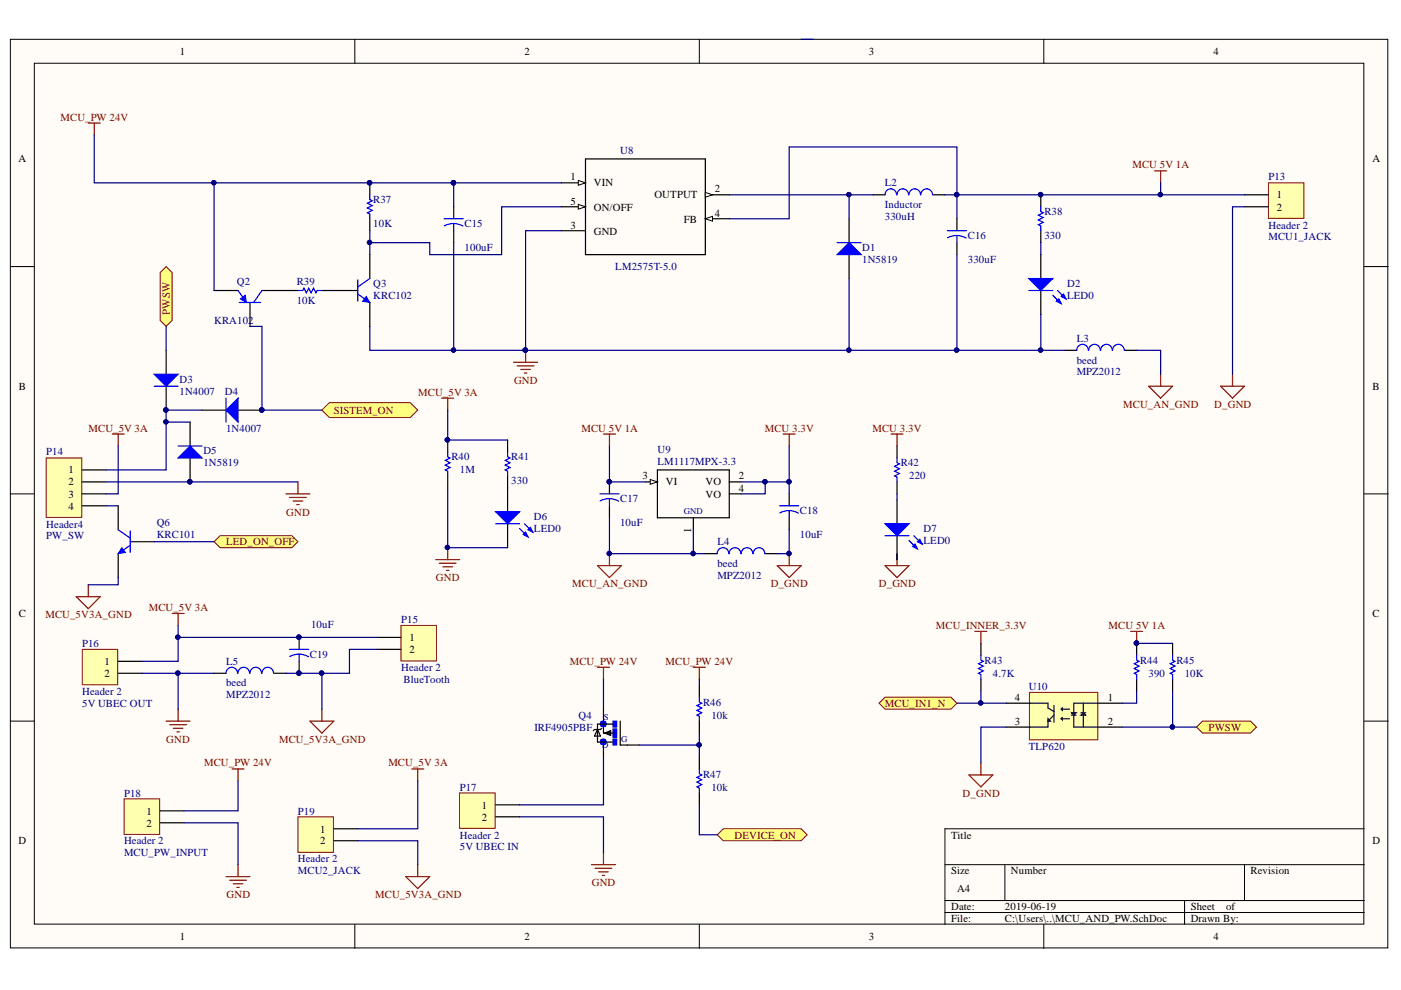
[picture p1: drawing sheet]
<svg xmlns="http://www.w3.org/2000/svg" width="297mm" height="210mm" viewBox="0 0 297 210" stroke-linecap="round" stroke-linejoin="round" font-family="sans-serif">
<defs><g id="words">
<g font-size="2.3">
<text x="38.1" y="11.6">1</text>
<text x="111.2" y="11.6">2</text>
<text x="184.2" y="11.6">3</text>
<text x="257.3" y="11.6">4</text>
<text x="3.9" y="34.4">A</text>
<text x="291" y="34.4">A</text>
<text x="121" y="38.2">1</text>
<text x="125.9" y="39.5">VIN</text>
<text x="151.6" y="40.8">2</text>
<text x="121" y="43.4">5</text>
<text x="125.9" y="44.7">ON/OFF</text>
<text x="138.7" y="42">OUTPUT</text>
<text x="145" y="47.2">FB</text>
<text x="151.6" y="45.9">4</text>
<text x="270.7" y="42">1</text>
<text x="270.7" y="44.7">2</text>
<text x="121" y="48.5">3</text>
<text x="125.9" y="49.7">GND</text>
<text x="4" y="82.6">B</text>
<text x="291" y="82.6">B</text>
<text x="14.5" y="100.4">1</text>
<text x="136.2" y="101.6">3</text>
<text x="156.7" y="101.6">2</text>
<text x="14.5" y="102.9">2</text>
<text x="14.5" y="105.5">3</text>
<text x="141.2" y="102.9">VI</text>
<text x="149.6" y="105.5">VO</text>
<text x="149.6" y="102.9">VO</text>
<text x="156.7" y="104.3">4</text>
<text x="14.5" y="108.1">4</text>
<text x="146.5" y="112.9" transform="rotate(-90 146.5 112.9)">1</text>
<text x="4" y="130.8">C</text>
<text x="291" y="130.8">C</text>
<text x="86.8" y="135.9">1</text>
<text x="22.2" y="141">1</text>
<text x="22.2" y="143.5">2</text>
<text x="86.8" y="138.4">2</text>
<text x="215.2" y="148.6">4</text>
<text x="234.9" y="148.6">1</text>
<text x="215.2" y="153.6">3</text>
<text x="234.9" y="153.6">2</text>
<text x="31" y="172.7">1</text>
<text x="102.1" y="171.5">1</text>
<text x="102.1" y="174">2</text>
<text x="3.9" y="179">D</text>
<text x="31" y="175.3">2</text>
<text x="67.9" y="176.5">1</text>
<text x="67.9" y="179">2</text>
<text x="201.6" y="177.8">Title</text>
<text x="291" y="179">D</text>
<text x="201.6" y="185.4">Size</text>
<text x="214.3" y="185.4">Number</text>
<text x="265.1" y="185.4">Revision</text>
<text x="202.9" y="189.2">A4</text>
<text x="201.6" y="193">Date:</text>
<text x="201.6" y="195.5">File:</text>
<text x="213.1" y="193">2019-06-19</text>
<text x="213.1" y="195.5">C:\Users\..\MCU_AND_PW.SchDoc</text>
<text x="252.5" y="193">Sheet</text>
<text x="252.5" y="195.5">Drawn By:</text>
<text x="260" y="193">of</text>
<text x="38.1" y="199.3">1</text>
<text x="111.2" y="199.3">2</text>
<text x="184.2" y="199.3">3</text>
<text x="257.3" y="199.3">4</text>
</g>
<g font-size="2.3" fill="#800000">
<text x="12.9" y="25.6">MCU_PW 24V</text>
<text x="240.1" y="35.7">MCU 5V 1A</text>
<text x="36" y="66.7" transform="rotate(-90 36 66.7)">PWSW</text>
<text x="88.7" y="83.9">MCU_5V 3A</text>
<text x="109" y="81.4">GND</text>
<text x="70.8" y="87.7">SISTEM_ON</text>
<text x="238.2" y="86.4">MCU_AN_GND</text>
<text x="257.4" y="86.4">D_GND</text>
<text x="18.8" y="91.5">MCU_5V 3A</text>
<text x="123.3" y="91.5">MCU 5V 1A</text>
<text x="162.2" y="91.5">MCU 3.3V</text>
<text x="185" y="91.5">MCU 3.3V</text>
<text x="60.7" y="109.3">GND</text>
<text x="47.9" y="115.7">LED_ON_OFF</text>
<text x="92.4" y="123.2">GND</text>
<text x="121.3" y="124.5">MCU_AN_GND</text>
<text x="163.4" y="124.5">D_GND</text>
<text x="186.3" y="124.5">D_GND</text>
<text x="9.6" y="131.1">MCU_5V3A_GND</text>
<text x="31.5" y="129.6">MCU_5V 3A</text>
<text x="198.4" y="133.4">MCU_INNER_3.3V</text>
<text x="235" y="133.4">MCU 5V 1A</text>
<text x="120.8" y="141">MCU_PW 24V</text>
<text x="141.1" y="141">MCU_PW 24V</text>
<text x="187.6" y="149.8">MCU_IN1_N</text>
<text x="256.3" y="154.9">PWSW</text>
<text x="35.3" y="157.4">GND</text>
<text x="59.2" y="157.4">MCU_5V3A_GND</text>
<text x="43.3" y="162.5">MCU_PW 24V</text>
<text x="82.3" y="162.5">MCU_5V 3A</text>
<text x="204.1" y="168.9">D_GND</text>
<text x="155.7" y="177.8">DEVICE_ON</text>
<text x="48" y="190.4">GND</text>
<text x="79.6" y="190.4">MCU_5V3A_GND</text>
<text x="125.5" y="187.9">GND</text>
</g>
<g font-size="2.3" fill="#000080">
<text x="131.5" y="32.6">U8</text>
<text x="187.6" y="39.5">L2</text>
<text x="268.9" y="38.2">P13</text>
<text x="79.1" y="43.1">R37</text>
<text x="187.6" y="46.7">330uH</text>
<text x="187.6" y="44.1">Inductor</text>
<text x="221.4" y="45.7">R38</text>
<text x="79.1" y="48.2">10K</text>
<text x="98.5" y="53.3">100uF</text>
<text x="98.5" y="48.2">C15</text>
<text x="182.8" y="53.3">D1</text>
<text x="205.2" y="50.7">C16</text>
<text x="221.4" y="50.7">330</text>
<text x="268.9" y="48.5">Header 2</text>
<text x="268.9" y="51">MCU1_JACK</text>
<text x="130.5" y="57.3">LM2575T-5.0</text>
<text x="182.8" y="55.8">1N5819</text>
<text x="205.2" y="55.8">330uF</text>
<text x="50.2" y="60.4">Q2</text>
<text x="62.9" y="64.4">10K</text>
<text x="62.9" y="60.4">R39</text>
<text x="79.1" y="60.9">Q3</text>
<text x="79.1" y="63.4">KRC102</text>
<text x="226.2" y="60.9">D2</text>
<text x="226.2" y="63.4">LED0</text>
<text x="45.4" y="68.7">KRA102</text>
<text x="228.3" y="72.5">L3</text>
<text x="228.3" y="77.1">beed</text>
<text x="38" y="81.1">D3</text>
<text x="38" y="83.7">1N4007</text>
<text x="47.7" y="83.7">D4</text>
<text x="228.3" y="79.6">MPZ2012</text>
<text x="47.9" y="91.5">1N4007</text>
<text x="139.4" y="96">U9</text>
<text x="9.8" y="96.6">P14</text>
<text x="43.1" y="96.3">D5</text>
<text x="43.1" y="98.9">1N5819</text>
<text x="95.7" y="97.6">R40</text>
<text x="97.5" y="100.4">1M</text>
<text x="108.4" y="97.6">R41</text>
<text x="139.4" y="98.5">LM1117MPX-3.3</text>
<text x="191" y="98.9">R42</text>
<text x="192.8" y="101.6">220</text>
<text x="108.4" y="102.7">330</text>
<text x="131.5" y="106.5">C17</text>
<text x="9.8" y="111.9">Header4</text>
<text x="33.2" y="111.6">Q6</text>
<text x="113.2" y="110.3">D6</text>
<text x="113.2" y="112.9">LED0</text>
<text x="131.5" y="111.6">10uF</text>
<text x="169.6" y="109.1">C18</text>
<text x="195.8" y="112.9">D7</text>
<text x="9.8" y="114.4">PW_SW</text>
<text x="33.2" y="114.1">KRC101</text>
<text x="152.1" y="115.7">L4</text>
<text x="169.6" y="114.1">10uF</text>
<text x="195.8" y="115.4">LED0</text>
<text x="152.1" y="122.7">MPZ2012</text>
<text x="152.1" y="120.2">beed</text>
<text x="17.4" y="137.2">P16</text>
<text x="65.9" y="133.1">10uF</text>
<text x="85.1" y="132.1">P15</text>
<text x="47.9" y="141">L5</text>
<text x="65.7" y="139.5">C19</text>
<text x="85.1" y="142.2">Header 2</text>
<text x="208.7" y="140.7">R43</text>
<text x="210.5" y="143.5">4.7K</text>
<text x="241.7" y="140.7">R44</text>
<text x="243.5" y="143.5">390</text>
<text x="249.4" y="140.7">R45</text>
<text x="251.2" y="143.5">10K</text>
<text x="17.4" y="147.3">Header 2</text>
<text x="17.4" y="149.8">5V UBEC OUT</text>
<text x="47.9" y="148.1">MPZ2012</text>
<text x="47.9" y="145.5">beed</text>
<text x="85.6" y="144.8">BlueTooth</text>
<text x="149.1" y="149.6">R46</text>
<text x="218.1" y="146.3">U10</text>
<text x="113.3" y="154.9">IRF4905PBF</text>
<text x="122.7" y="152.4">Q4</text>
<text x="150.8" y="152.4">10k</text>
<text x="218.1" y="159">TLP620</text>
<text x="97.5" y="167.7">P17</text>
<text x="149.1" y="164.9">R47</text>
<text x="150.8" y="167.7">10k</text>
<text x="26.3" y="168.9">P18</text>
<text x="63.2" y="172.7">P19</text>
<text x="26.3" y="179">Header 2</text>
<text x="97.5" y="177.8">Header 2</text>
<text x="26.3" y="181.6">MCU_PW_INPUT</text>
<text x="63.2" y="182.8">Header 2</text>
<text x="63.2" y="185.4">MCU2_JACK</text>
<text x="97.5" y="180.3">5V UBEC IN</text>
</g>
<g font-size="1.9" fill="#000080">
<text x="145" y="108.9">GND</text>
<text x="128" y="152.7">S</text>
<text x="127.7" y="158.6">D</text>
<text x="131.7" y="157.4">G</text>
</g>
</g></defs>
<g fill="#fffcf8" stroke="#000" stroke-width=".21">
<path d="M2.2 8.3h292v192.7h-292z"/>
<path d="M7.3 13.4h281.9v182.5h-281.9z"/>
</g>
<g fill="none" stroke="#000" stroke-width=".21">
<path d="M75.2 8.3v5.1M148.3 8.3v5.1M221.3 8.3v5.1M2.2 56.5h5.1M289.3 56.5h5M2.2 104.7h5.1M289.3 104.7h5M2.2 152.9h5.1M289.3 152.9h5M289.3 175.7h-89v20.3M75.2 196v5.1M148.3 196v5.1"/>
<path d="M200.3 183.3h89M200.3 190.9h89M200.3 193.5h89M213 183.3v7.6M221.3 196v5.1M251.2 190.9v5.1M263.9 183.3v7.6"/>
</g>
<path d="M18.7 26.1h2.6M20 26.1v2.5" fill="none" stroke="#800000" stroke-width=".25"/>
<path d="M78.4 38.8v2.5M78.4 46.4v2.5M96.2 43.8v2.6M96.2 48.9v2.6M180 46.4v5.1M180 54v5.1" fill="none" stroke="#000" stroke-width=".25"/>
<circle cx="78.3" cy="38.7" r=".47" fill="#000080" stroke="#000080" stroke-width=".21"/>
<path d="M78.4 41.3v1l.5 .3-1 .5 1 .5-1 .5 1 .5-1 .5 .5 .3v1M94.2 46.4h4M96.2 47.4l1.2 .2 .8 .3M96.2 47.4l-1.2 .2-.8 .3M96.2 47.4v1.5" fill="none" stroke="#00f" stroke-width=".25"/>
<path d="M177.5 54l2.5-2.5 2.6 2.5z" fill="#00f"/>
<path d="M177.5 54l2.5-2.5 2.6 2.5zM177.5 51.5h5.1M190.1 41.3a1.22 1.22 0 0 0-1.2-1.3 1.22 1.22 0 0 0-1.3 1.3M192.6 41.3a1.22 1.22 0 0 0-1.2-1.3 1.22 1.22 0 0 0-1.2 1.3M195.2 41.3a1.22 1.22 0 0 0-1.3-1.3 1.22 1.22 0 0 0-1.2 1.3M197.7 41.3a1.23 1.23 0 0 0-1.2-1.3 1.23 1.23 0 0 0-1.3 1.3M200.9 48.9h4M202.9 49.9l1.2 .2 .7 .4M202.9 49.9l-.8 .1-1.2 .4M202.9 49.9v1.6" fill="none" stroke="#00f" stroke-width=".25"/>
<path d="M185.1 41.3h2.5M197.8 41.3h2.5M202.9 46.4v2.5M202.9 51.5v2.5M220.7 54v5.1M220.7 61.6v5.1" fill="none" stroke="#000" stroke-width=".25"/>
<path d="M108.9 76.8h5.1M109.7 77.6h3.5M110.4 78.3h2.1M111.2 79.1h.5M111.4 74.3v2.5" fill="none" stroke="#800000" stroke-width=".25"/>
<circle cx="111.4" cy="74.2" r=".46" fill="#000080" stroke="#000080" stroke-width=".21"/>
<path d="M218.1 59.1h5.1l-2.5 2.5z" fill="#00f"/>
<path d="M218.1 59.1h5.1l-2.5 2.5zM223.2 62.6l1.8 1.8M224.2 61.6l1.8 1.8" fill="none" stroke="#00f" stroke-width=".25"/>
<path d="M224 63.9l.5-.5 .5 1z" fill="#00f"/>
<path d="M224 63.9l.5-.5 .5 1z" fill="none" stroke="#00f" stroke-width=".25"/>
<path d="M225 62.9l.5-.5 .5 1z" fill="#00f"/>
<path d="M220.7 43.8v1.1l.5 .2-1 .5 1 .5-1 .5 1 .5-1 .5 .5 .3v1M218.1 61.6h5.1M225 62.9l.5-.5 .5 1z" fill="none" stroke="#00f" stroke-width=".25"/>
<path d="M220.7 41.3v2.5M220.7 48.9v2.6" fill="none" stroke="#000" stroke-width=".25"/>
<circle cx="220.6" cy="41.3" r=".46" fill="#000080" stroke="#000080" stroke-width=".21"/>
<path d="M244.8 36.2h2.5M246.1 36.2v2.6" fill="none" stroke="#800000" stroke-width=".25"/>
<path d="M9.8 97.1h7.5v12.6h-7.5z" fill="#ffffb0" stroke="#800000" stroke-width=".21"/>
<path d="M78.4 54v5.1M70.8 61.6h5.1M78.4 64.1v5.1M17.4 99.6h5.1M17.4 102.2h5.1M17.4 104.7h5.1M17.4 107.2h5.1" fill="none" stroke="#000" stroke-width=".25"/>
<path d="M75.9 59.3v4.6M78.4 59.1l-2.5 1.7M75.9 62.4l2.5 1.7" fill="none" stroke="#00f" stroke-width=".25"/>
<path d="M77.6 62.9l.8 1.2-1.5-.2z" fill="#00f"/>
<path d="M77.6 62.9l.8 1.2-1.5-.2z" fill="none" stroke="#00f" stroke-width=".21"/>
<path d="M45.4 61.6h5.1M53 64.1v5.1M55.5 61.6h5.1" fill="none" stroke="#000" stroke-width=".25"/>
<path d="M50.5 61.6l1.2 1.8M50.7 64.1h4.6M55.5 61.6l-1.7 2.5" fill="none" stroke="#00f" stroke-width=".25"/>
<path d="M51 63.4l1-.8 .2 1.5z" fill="#00f"/>
<path d="M51 63.4l1-.8 .2 1.5z" fill="none" stroke="#00f" stroke-width=".21"/>
<path d="M35.2 74.3v5M225.8 74.3h2.5M238.5 74.3h2.5M35.2 81.9v5.1" fill="none" stroke="#000" stroke-width=".25"/>
<path d="M230.7 74.3a1.22 1.22 0 0 0-1.2-1.3 1.22 1.22 0 0 0-1.2 1.3M233.3 74.3a1.22 1.22 0 0 0-1.3-1.3 1.22 1.22 0 0 0-1.2 1.3M235.8 74.3a1.22 1.22 0 0 0-1.2-1.3 1.22 1.22 0 0 0-1.2 1.3M238.4 74.3a1.23 1.23 0 0 0-1.3-1.3 1.23 1.23 0 0 0-1.2 1.3" fill="none" stroke="#00f" stroke-width=".25"/>
<path d="M239.7 133.9h2.6M241 133.9v2.5" fill="none" stroke="#800000" stroke-width=".25"/>
<g fill="#000080" stroke="#000080" stroke-width=".21">
<circle cx="240.9" cy="136.4" r=".46"/>
<circle cx="35.2" cy="86.9" r=".46"/>
</g>
<path d="M32.7 79.3h5.1l-2.6 2.6z" fill="#00f"/>
<path d="M32.7 79.3h5.1l-2.6 2.6zM32.7 81.9h5.1" fill="none" stroke="#00f" stroke-width=".25"/>
<g fill="#000080" stroke="#000080" stroke-width=".21">
<circle cx="35.2" cy="86.9" r=".46"/>
<circle cx="55.5" cy="86.9" r=".46"/>
</g>
<path d="M42.8 87h5.1M50.5 87h5" fill="none" stroke="#000" stroke-width=".25"/>
<path d="M47.9 87l2.6-2.6v5.1z" fill="#00f"/>
<path d="M47.9 87l2.6-2.6v5.1zM47.9 84.4v5.1" fill="none" stroke="#00f" stroke-width=".25"/>
<circle cx="55.5" cy="86.9" r=".46" fill="#000080" stroke="#000080" stroke-width=".21"/>
<path d="M246.1 79.3v2.6M23.8 92h2.5M25.1 92v2.6M243.5 81.9h5.1l-2.5 2.5z" fill="none" stroke="#800000" stroke-width=".25"/>
<path d="M26.3 169.4h7.6v7.5h-7.6z" fill="#ffffb0" stroke="#800000" stroke-width=".21"/>
<path d="M34 171.9h5M34 174.5h5" fill="none" stroke="#000" stroke-width=".25"/>
<path d="M126.7 141.5h2.5M127.9 141.5v2.5M49.2 163h2.5M50.5 163v2.6M47.9 185.9h5.1M48.7 186.6h3.5M49.4 187.4h2.1M50.2 188.1h.5M50.5 183.3v2.6" fill="none" stroke="#800000" stroke-width=".25"/>
<path d="M97.4 168.1h7.6v7.5h-7.6z" fill="#ffffb0" stroke="#800000" stroke-width=".21"/>
<path d="M105.1 170.6h5.1M105.1 173.2h5.1" fill="none" stroke="#000" stroke-width=".25"/>
<path d="M125.4 183.3h5.1M126.2 184.1h3.5M126.9 184.9h2.1M127.7 185.6h.5M127.9 180.8v2.5" fill="none" stroke="#800000" stroke-width=".25"/>
<path d="M17.4 137.7h7.6v7.5h-7.6z" fill="#ffffb0" stroke="#800000" stroke-width=".21"/>
<path d="M124.1 33.7h25.4v20.3h-25.4zM149.5 46.4h5.1M25.1 140.2h5M25.1 142.8h5M45.4 142.8h2.5M58.1 142.8h2.5" fill="none" stroke="#000" stroke-width=".25"/>
<path d="M36.5 130.1h2.5M37.8 130.1v2.5M35.2 152.9h5.1M36 153.7h3.5M36.7 154.4h2.1M37.5 155.2h.5M37.8 150.4v2.5M65.7 152.9h5.1l-2.6 2.5zM68.2 150.4v2.5" fill="none" stroke="#800000" stroke-width=".25"/>
<path d="M50.4 142.7a1.22 1.22 0 0 0-1.3-1.2 1.22 1.22 0 0 0-1.2 1.3M52.9 142.7a1.23 1.23 0 0 0-1.2-1.2 1.23 1.23 0 0 0-1.3 1.3M55.4 142.7a1.22 1.22 0 0 0-1.2-1.2 1.22 1.22 0 0 0-1.2 1.3M58 142.7a1.22 1.22 0 0 0-1.2-1.2 1.22 1.22 0 0 0-1.3 1.3" fill="none" stroke="#00f" stroke-width=".25"/>
<path d="M149.5 46.4l1.6-.5v1z" fill="#fffcf8"/>
<path d="M149.5 46.4l1.6-.5v1z" fill="none" stroke="#000" stroke-width=".21"/>
<path d="M149.5 41.3h5.1" fill="none" stroke="#000" stroke-width=".25"/>
<path d="M149.5 40.8l1.6 .5-1.6 .5z" fill="#fffcf8"/>
<path d="M149.5 40.8l1.6 .5-1.6 .5z" fill="none" stroke="#000" stroke-width=".21"/>
<path d="M119.1 48.9h5M119.1 43.8h5" fill="none" stroke="#000" stroke-width=".25"/>
<path d="M122.6 43.3l1.5 .5-1.5 .5z" fill="#fffcf8"/>
<path d="M122.6 43.3l1.5 .5-1.5 .5z" fill="none" stroke="#000" stroke-width=".21"/>
<path d="M119.1 38.8h5" fill="none" stroke="#000" stroke-width=".25"/>
<path d="M122.6 38.3l1.5 .5-1.5 .5z" fill="#fffcf8"/>
<path d="M122.6 38.3l1.5 .5-1.5 .5z" fill="none" stroke="#000" stroke-width=".21"/>
<path d="M16.2 126.5h5.1l-2.6 2.6zM18.7 124v2.5" fill="none" stroke="#800000" stroke-width=".25"/>
<path d="M130 154.5h.7v1.8h-.7z" fill-rule="evenodd" fill="#00f"/>
<path d="M130 154.5h.7v1.8h-.7z" fill="none" stroke="#00f" stroke-width=".25"/>
<path d="M130 156.7h.7v1.3h-.7z" fill-rule="evenodd" fill="#00f"/>
<path d="M130 156.7h.7v1.3h-.7z" fill="none" stroke="#00f" stroke-width=".25"/>
<path d="M130 152.9h.7v1.3h-.7z" fill-rule="evenodd" fill="#00f"/>
<path d="M208 138.9v1.1l.5 .2-1 .5 1 .5-1 .5 1 .5-1 .6 .5 .2v1M241 138.9v1.1l.5 .2-1 .5 1 .5-1 .5 1 .5-1 .6 .5 .2v1M130 152.9h.7v1.3h-.7z" fill="none" stroke="#00f" stroke-width=".25"/>
<path d="M127.8 153.4l.1 .1zM127.8 157.2l.1 .1z" fill="none" stroke="#00f" stroke-width="1.3"/>
<g fill="none" stroke="#000" stroke-width=".25">
<path d="M208 136.4v2.5M241 136.4v2.5M126.7 154.7l.6 1.4h-1.3zM127.6 154.4l-.3 .3h-1.3l-.2 .2M127.9 150.4v5h.4M127.9 157.3v3.2M128.2 155.4l1.3-.5v1zM129.1 155.4h1.1M129.3 155.2l-.8 .2 .8 .3v-.3M130 153.5h-3.3v3.8h3.3M131.5 152.9v5.1h4.1M208 144v2.6"/>
<path d="M241 144v2.6"/>
</g>
<circle cx="240.9" cy="136.4" r=".46" fill="#000080" stroke="#000080" stroke-width=".21"/>
<path d="M34 57.8l1.2-1.3 1.3 1.3v10.1l-1.3 1.3-1.2-1.3z" fill-rule="evenodd" fill="#ffff80" stroke="#800000" stroke-width=".21"/>
<path d="M205.4 164.3h5.1l-2.5 2.5zM208 161.8v2.5" fill="none" stroke="#800000" stroke-width=".25"/>
<path d="M186.4 149.1l1.2-1.3h14l1.3 1.3-1.3 1.3h-14z" fill-rule="evenodd" fill="#ffff80" stroke="#800000" stroke-width=".21"/>
<path d="M248.6 136.4v2.5M248.6 144v2.6" fill="none" stroke="#000" stroke-width=".25"/>
<path d="M248.6 138.9v1.1l.5 .2-1 .5 1 .5-1 .5 1 .5-1 .6 .5 .2v1" fill="none" stroke="#00f" stroke-width=".25"/>
<path d="M261.3 79.3v2.6M258.8 81.9h5.1l-2.6 2.5z" fill="none" stroke="#800000" stroke-width=".25"/>
<path d="M268.9 38.8h7.6v7.5h-7.6z" fill="#ffffb0" stroke="#800000" stroke-width=".21"/>
<path d="M263.9 41.3h5M263.9 43.8h5" fill="none" stroke="#000" stroke-width=".25"/>
<path d="M85 132.6h7.5v7.5h-7.5z" fill="#ffffb0" stroke="#800000" stroke-width=".21"/>
<path d="M40.3 89.5v5.1M40.3 97.1v5.1M79.9 135.1h5.1M79.9 137.7h5.1" fill="none" stroke="#000" stroke-width=".25"/>
<circle cx="40.2" cy="102.1" r=".47" fill="#000080" stroke="#000080" stroke-width=".21"/>
<path d="M37.8 97.1l2.5-2.5 2.5 2.5z" fill="#00f"/>
<path d="M37.8 97.1l2.5-2.5 2.5 2.5zM37.8 94.6h5" fill="none" stroke="#00f" stroke-width=".25"/>
<circle cx="40.2" cy="102.1" r=".47" fill="#000080" stroke="#000080" stroke-width=".21"/>
<path d="M218.3 146.8h14.5v10.1h-14.5z" fill="#ffffb0" stroke="#800000" stroke-width=".21"/>
<g fill="none" stroke="#000e44" stroke-width=".25">
<path d="M218.4 149.1h3.8v1l1.3 .8M222.2 152.4l.5 .5h-.5zM222.2 152.9v1.3h-3.8M223.5 149.6v3.5M223.5 151.6l-1.3 1.3M225 152.4l.2-.3v.5zM225 150.4l.2-.3v.5zM225 150.4h1.8M225 152.4h1.8M227.1 151.1h1.1l-.5 .5zM227.1 151.6h1.1M227.5 151.2h.3"/>
<path d="M229.2 151.6l.5-.5 .5 .5zM229.2 151.1h1M229.6 151.5h.2M229.7 149.1v5.1M232.7 149.1h-5v5.1h5"/>
</g>
<path d="M139.4 99.6h15.2v10.2h-15.2zM136.8 102.2h2.6M147 109.8v2.5M154.6 104.7h2.6M154.6 102.2h2.6M213.3 149.1h5.1M213.3 154.2h5.1M232.9 149.1h5M232.9 154.2h5" fill="none" stroke="#000" stroke-width=".25"/>
<path d="M137.9 101.7l1.5 .5-1.5 .5z" fill="#fffcf8"/>
<path d="M137.9 101.7l1.5 .5-1.5 .5z" fill="none" stroke="#000" stroke-width=".21"/>
<g fill="none" stroke="#800000" stroke-width=".25">
<path d="M93.7 84.4h2.5M94.9 84.4v2.6M127.9 92h2.6M129.2 92v2.6M166.1 92h2.5M167.3 92v2.6M92.4 118.7h5.1M93.1 119.4h3.6M94.9 116.1v2.6M126.7 119.9h5.1l-2.6 2.6zM129.2 117.4v2.5M164.8 119.9h5.1l-2.6 2.6z"/>
<path d="M167.3 117.4v2.5M93.9 120.2h2M94.7 120.9h.5"/>
</g>
<path d="M94.9 93.3v2.5M94.9 100.9v2.5M107.6 103.4v5.1M107.6 111v5.1M129.2 102.2v2.5M129.2 107.2v2.6M149.5 117.4h2.6M162.2 117.4h2.6M167.3 104.7v2.5M167.3 109.8v2.5" fill="none" stroke="#000" stroke-width=".25"/>
<g fill="none" stroke="#00f" stroke-width=".25">
<path d="M94.9 95.8v1l.5 .3-1 .5 1 .5-1 .5 1 .5-1 .5 .5 .3v1M127.2 104.7h4M129.2 105.7l1.2 .2 .8 .4M129.2 105.7l-.8 .1-1.2 .4M129.2 105.7v1.5M154.5 117.4a1.23 1.23 0 0 0-1.2-1.3 1.23 1.23 0 0 0-1.2 1.3M157.1 117.4a1.23 1.23 0 0 0-1.3-1.3 1.23 1.23 0 0 0-1.2 1.3M159.6 117.4a1.22 1.22 0 0 0-1.2-1.3 1.22 1.22 0 0 0-1.2 1.3M162.1 117.4a1.22 1.22 0 0 0-1.2-1.3 1.22 1.22 0 0 0-1.2 1.3M165.3 107.2h4.1M167.3 108.3l.8 .1 1.2 .4M167.3 108.3l-1.2 .1-.8 .4"/>
<path d="M167.3 108.3v1.5"/>
</g>
<g fill="#000080" stroke="#000080" stroke-width=".21">
<circle cx="167.3" cy="117.4" r=".46"/>
<circle cx="129.2" cy="102.1" r=".46"/>
<circle cx="129.2" cy="117.4" r=".46"/>
<circle cx="94.9" cy="93.2" r=".46"/>
<circle cx="94.9" cy="116.1" r=".46"/>
</g>
<path d="M105.1 108.5h5.1l-2.6 2.5z" fill="#00f"/>
<path d="M105.1 108.5h5.1l-2.6 2.5zM110.2 112.1l1.7 1.7M111.2 111l1.8 1.8" fill="none" stroke="#00f" stroke-width=".25"/>
<path d="M110.9 113.3l.5-.5 .5 1z" fill="#00f"/>
<path d="M110.9 113.3l.5-.5 .5 1z" fill="none" stroke="#00f" stroke-width=".25"/>
<path d="M111.9 112.3l.6-.5 .5 1z" fill="#00f"/>
<path d="M107.6 95.8v1l.5 .3-1 .5 1 .5-1 .5 1 .5-1 .5 .5 .3v1M105.1 111h5.1M111.9 112.3l.6-.5 .5 1z" fill="none" stroke="#00f" stroke-width=".25"/>
<path d="M107.6 93.3v2.5M107.6 100.9v2.5M190.2 106v5M190.2 113.6v5.1" fill="none" stroke="#000" stroke-width=".25"/>
<path d="M188.9 92h2.6M190.2 92v2.6M60.6 104.7h5.1M61.4 105.5h3.5M62.2 106.2h2M62.9 107h.5M63.2 102.2v2.5M187.6 119.9h5.1l-2.5 2.6zM190.2 117.4v2.5" fill="none" stroke="#800000" stroke-width=".25"/>
<path d="M187.6 111h5.1l-2.5 2.6z" fill="#00f"/>
<path d="M187.6 111h5.1l-2.5 2.6zM192.7 114.6l1.8 1.8M193.7 113.6l1.8 1.8" fill="none" stroke="#00f" stroke-width=".25"/>
<path d="M193.5 115.9l.5-.5 .5 1z" fill="#00f"/>
<path d="M193.5 115.9l.5-.5 .5 1z" fill="none" stroke="#00f" stroke-width=".25"/>
<path d="M194.5 114.9l.5-.6 .5 1.1z" fill="#00f"/>
<path d="M190.2 97.1v1l.5 .3-1 .5 1 .5-1 .5 1 .5-1 .5 .5 .3v1M187.6 113.6h5.1M194.5 114.9l.5-.6 .5 1.1zM148.3 147.8v1l.5 .3-1 .5 1 .5-1 .5 1 .5-1 .5 .5 .3v1M148.3 163v1.1l.5 .2-1 .5 1 .5-1 .5 1 .5-1 .5 .5 .3v1" fill="none" stroke="#00f" stroke-width=".25"/>
<path d="M190.2 94.6v2.5M190.2 102.2v2.5M148.3 145.3v2.5M148.3 152.9v2.5M148.3 160.5v2.5M148.3 168.1v2.5" fill="none" stroke="#000" stroke-width=".25"/>
<path d="M147 141.5h2.5M148.3 141.5v2.5" fill="none" stroke="#800000" stroke-width=".25"/>
<g fill="#ffff80" stroke="#800000" stroke-width=".21">
<path d="M152.1 177l1.3-1.3h16.5l1.2 1.3-1.2 1.3h-16.5z" fill-rule="evenodd"/>
<path d="M68.2 87l1.6-1.6h17.2l1.6 1.6-1.6 1.5h-17.2z" fill-rule="evenodd"/>
<path d="M253.7 154.2l1.3-1.3h10.1l1.3 1.3-1.3 1.2h-10.1z" fill-rule="evenodd"/>
</g>
<path d="M63.2 173.2h7.5v7.5h-7.5z" fill="#ffffb0" stroke="#800000" stroke-width=".21"/>
<path d="M60.6 61.6h2.6M68.2 61.6h2.6M63.4 135.1v2.6M63.4 140.2v2.6M70.8 175.7h5.1M70.8 178.3h5.1" fill="none" stroke="#000" stroke-width=".25"/>
<path d="M206.7 133.9h2.5M208 133.9v2.5M87.3 163h2.5M88.6 163v2.6M86 185.9h5.1l-2.5 2.5zM88.6 183.3v2.6" fill="none" stroke="#800000" stroke-width=".25"/>
<path d="M63.2 61.6h1l.2-.5 .5 1 .6-1 .5 1 .5-1 .5 1 .2-.5h1M61.4 137.7h4.1M63.4 138.7l.8 .1 1.2 .4M63.4 138.7l-1.2 .2-.8 .3M63.4 138.7v1.5" fill="none" stroke="#00f" stroke-width=".25"/>
<g fill="#000080" stroke="#000080" stroke-width=".21">
<circle cx="63.4" cy="135.1" r=".46"/>
<circle cx="63.4" cy="142.7" r=".46"/>
</g>
<path d="M45.4 114.9l1.3-1.3h15.2l1.3 1.3-1.3 1.2h-15.2z" fill-rule="evenodd" fill="#ffff80" stroke="#800000" stroke-width=".21"/>
<path d="M25.1 107.2v5.1M25.1 117.4v5.1M27.6 114.9h5.1" fill="none" stroke="#000" stroke-width=".25"/>
<path d="M25.1 112.3l2.5 1.8M27.6 115.6l-2.5 1.8M27.6 112.6v4.5" fill="none" stroke="#00f" stroke-width=".25"/>
<path d="M25.8 116.1l.8 1-1.5 .3z" fill="#00f"/>
<path d="M25.8 116.1l.8 1-1.5 .3z" fill="none" stroke="#00f" stroke-width=".21"/>
<g fill="none" stroke="#000080" stroke-width=".25">
<path d="M169.9 8.3h2.5M20 28.6v10.2h25.4v22.8M45.4 38.8h73.7M96.2 38.5v5.3M246.1 38.8v2.5M78.4 48.9v5.1M96.2 51.5v22.8h15.2M119.1 48.9h-7.7v25.4M119.1 43.8h-12.7v10.2h-15.3v-2.5h-12.7M154.6 41.3h25.4v5.1M180 59.1v15.2h-68.6M180 41.3h5.1"/>
<path d="M200.3 41.3h2.6v5.1M202.9 54v20.3M220.7 51.5v2.5M263.9 41.3h-61v-10.1h-35.6v15.2h-12.7M263.9 43.8h-2.6v35.5M35.2 69.2v5.1M53 69.2h2.5v17.8h12.7M78.4 69.2v5.1h17.8M180 74.3h45.8M220.7 66.7v7.6M241 74.3h5.1v5M25.1 94.6v10.1h-2.6"/>
<path d="M35.2 89.5h5.1M42.8 87h-7.6v12.6h-12.7M94.9 87v6.3h12.7M129.2 94.6v7.6h7.6M167.3 94.6v10.1M22.5 102.2h40.7M22.5 107.2h2.6M32.7 114.9h12.7M94.9 103.4v12.7h12.7M129.2 109.8v7.6h17.8M147 112.3v5.1h2.5M157.2 102.2h10.1"/>
<path d="M162.2 102.2v2.5h-5M167.3 112.3v5.1h-2.5M190.2 104.7v1.3M190.2 117.4v1.3M25.1 122.5v1.5h-6.4M37.8 132.6v7.6h-7.7M37.8 135.1h42.1M79.9 137.7h-5.8v5.1h-13.5M241 136.4h7.6M30.1 142.8h7.7v7.6M37.8 142.8h7.6M68.2 142.8v7.6"/>
<path d="M127.9 144v6.4M135.6 158h12.7M148.3 155.4v5.1M148.3 144v1.3M202.9 149.1h10.4M208 146.6v2.5M213.3 154.2h-5.3v7.6M237.9 154.2h15.8M241 146.6v2.5h-3.1M248.6 146.6v7.6M39 174.5h11.5v8.8M50.5 165.6v6.3h-11.5"/>
<path d="M75.9 178.3h12.7v5M88.6 165.6v10.1h-12.7M110.2 173.2h17.7v7.6M127.9 160.5v10.1h-17.7M148.3 170.6v6.4h3.8"/>
</g>
<g fill="#000080" stroke="#000080" stroke-width=".21">
<circle cx="180" cy="41.3" r=".46"/>
<circle cx="35.2" cy="89.4" r=".46"/>
<circle cx="35.2" cy="86.9" r=".46"/>
<circle cx="40.2" cy="102.1" r=".47"/>
<circle cx="37.7" cy="135.1" r=".46"/>
<circle cx="37.7" cy="142.7" r=".47"/>
<circle cx="220.6" cy="74.2" r=".46"/>
<circle cx="111.4" cy="74.2" r=".46"/>
<circle cx="180" cy="74.2" r=".46"/>
<circle cx="202.8" cy="74.2" r=".46"/>
<circle cx="202.8" cy="41.3" r=".46"/>
<circle cx="96.1" cy="74.2" r=".46"/>
<circle cx="207.9" cy="149" r=".46"/>
<circle cx="240.9" cy="136.4" r=".46"/>
<circle cx="248.6" cy="154.1" r=".46"/>
<circle cx="220.6" cy="41.3" r=".46"/>
<circle cx="246" cy="41.3" r=".46"/>
<circle cx="63.4" cy="135.1" r=".46"/>
<circle cx="162.2" cy="102.1" r=".47"/>
<circle cx="167.3" cy="102.1" r=".46"/>
<circle cx="146.9" cy="117.4" r=".46"/>
<circle cx="167.3" cy="117.4" r=".46"/>
<circle cx="129.2" cy="102.1" r=".46"/>
<circle cx="129.2" cy="117.4" r=".46"/>
<circle cx="94.9" cy="93.2" r=".46"/>
<circle cx="94.9" cy="116.1" r=".46"/>
<circle cx="148.2" cy="157.9" r=".47"/>
<circle cx="55.5" cy="86.9" r=".46"/>
<circle cx="78.4" cy="51.4" r=".46"/>
<circle cx="96.1" cy="38.7" r=".46"/>
<circle cx="45.3" cy="38.7" r=".46"/>
<circle cx="78.3" cy="38.7" r=".47"/>
<circle cx="68.2" cy="142.7" r=".47"/>
<circle cx="63.4" cy="142.7" r=".46"/>
</g>
<use href="#words"/>
</svg>
